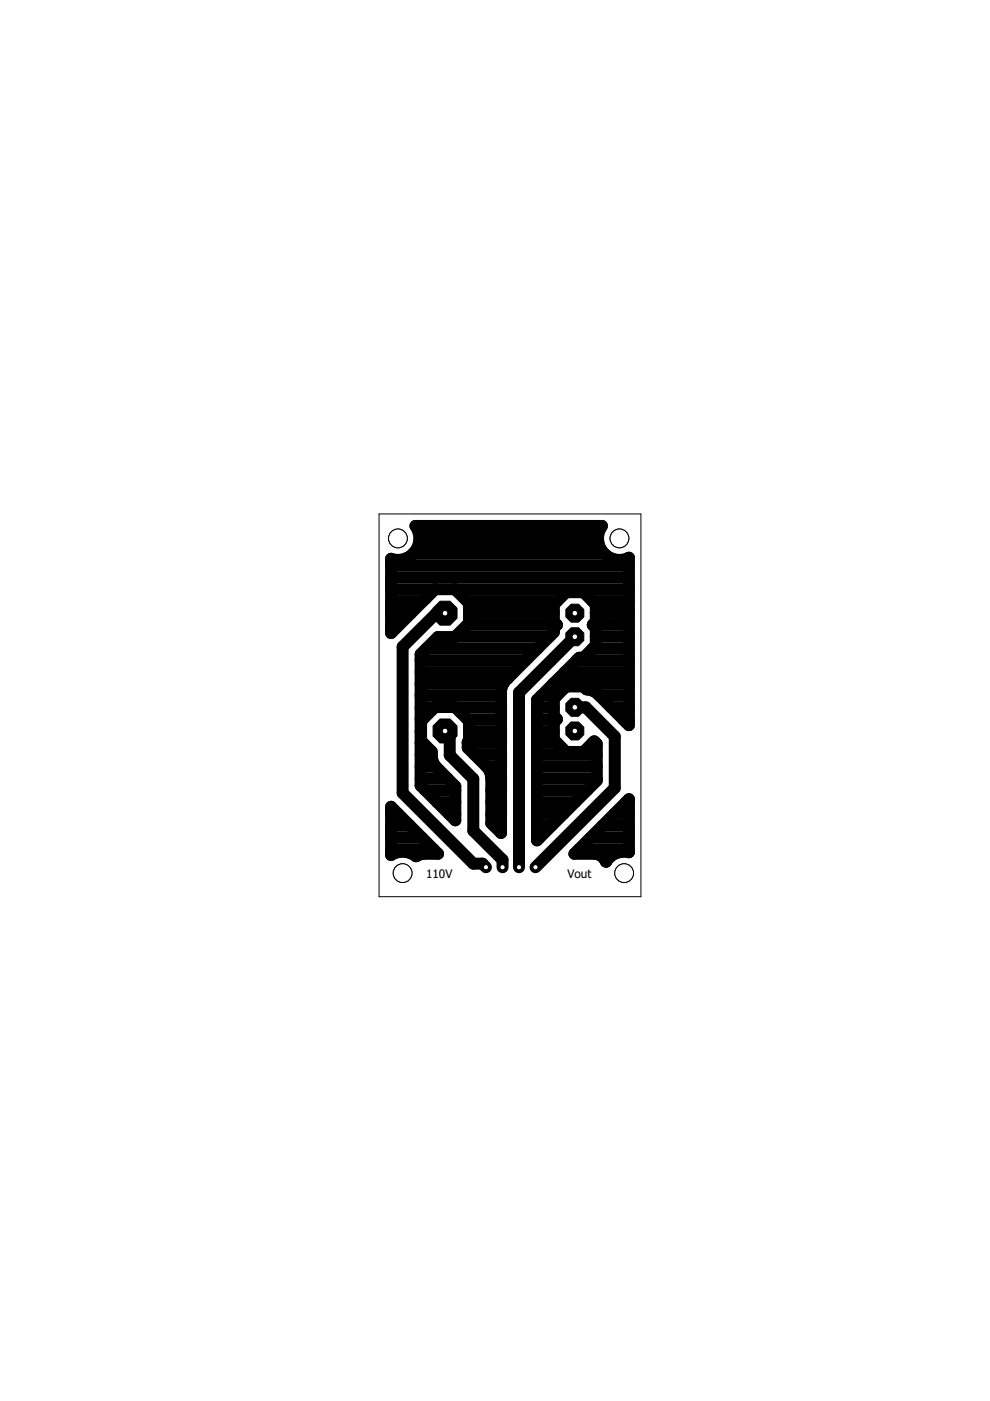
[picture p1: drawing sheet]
<svg xmlns="http://www.w3.org/2000/svg" width="210mm" height="297mm" viewBox="0 0 210 297" stroke-linecap="round" stroke-linejoin="round" font-family="sans-serif">
<defs><g id="words">
<g font-size="2.5">
<text x="90.4" y="186.1">110V</text>
<text x="120.3" y="186.1">Vout</text>
</g>
</g></defs>
<g fill="none" stroke="#000" stroke-width="2.5">
<path d="M82.9 119.9h50.4M87.5 117.4h40.7M88.6 112.4a4.6 4.6 0 0 1-.9 4.9 4.6 4.6 0 0 1-4.8 1.2v15.7l9.3-9.3M88.6 112.4l-.5-.9h39.5l-.5 .9M88.6 112.4h38.5M88.9 114.9h38M127.1 112.4a4.6 4.6 0 0 0 1.1 5.1 4.6 4.6 0 0 0 5.1 .7v35.6l-6.8-6.9-.9-.5-1.2-.2-.7-.7h-3.7l-2.6 2.6v3.7l.7 .7-.7 .6v3.7l2.6 2.6h3.7l2.3-2.2 .5 .5v7.8l-12.6 12.7v-29.8l8.9-9h.9l2.6-2.6v-3.6l-.6-.7 .6-.7v-3.6l-2.6-2.6h-3.7l-2.6 2.6v3.6l.7 .7-.7 .7v.8l-10.4 10.5-.5 .9-.3 .9v30.3l-2-2.1v-9.9l-.3-.9-.5-.9-4.2-4.2v-1.3l.2-.2v-4.2l-2.9-3h-4.3l-2.9 3v4.2l2.2 2.3a4 4 0 0 0 1.5 3.8l3.5 3.5v7.2l-7.3-7.3v-27.9l3.6-3.6h3.7l2.9-3v-4.2l-2.9-3M82.9 124.9h50.4M82.9 132.5h1.8M82.9 130h4.3M82.9 127.4h6.8M82.9 122.4h50.4"/>
<path d="M89.2 140h22.3M90.4 137.5h23.6M94.4 130h-1.9l-7.1 7.1v31l15 15h1.9l.7 .8M96.6 135h19.9M99 127.4h19.1M99.1 132.5h19M99.4 130h18M121.9 135l-11.9 11.8v37.1M122.3 140h11M125.6 127.4h7.7M125.7 137.5h7.6M125.7 132.5h7.6"/>
<path d="M126.3 135h7M126.3 130h7M89.2 157.5h.5M89.2 155h.1M89.2 152.5h.4M89.2 150h2.9M89.2 147.5h17M89.2 145h17.5M89.2 142.5h19.8M94.4 155l1 1v4.1l5 5v11l6.2 6.2v1.6M96.6 150h9.6M99.1 152.5h7.1"/>
<path d="M99.2 157.5h7M99.4 155h6.8M107.7 143.8h.1M113.9 157.5h4.3M113.9 155h3.5M113.9 152.5h4.1M113.9 150h3.5M114.7 147.5h3.4M117.3 145h16M119.8 142.5h13.5M121.9 150h2.3l6.1 6.1v11l-16.8 16.8M125.6 157.5h.7"/>
<path d="M127.1 147.5h6.2M129.6 150h3.7M132.1 152.5h1.2M82.9 171l10 10h-3.5l-1.2 .5a4.6 4.6 0 0 0-5.3-.2zM82.9 177.6h6.5M82.9 175.1h4M82.9 172.6h1.5M89.2 165.1h5.7M89.2 162.5h3.2M89.2 160h2.3M90.2 167.6h6.3M92.7 170.1h3.8"/>
<path d="M95.2 172.6h1.3M100.6 160h5.6M103.1 162.5h3.1M104.2 172.6h2M104.2 170.1h2M104.2 167.6h2M104.2 165.1h2M104.7 175.1h1.5M113.9 177.6h.5M113.9 175.1h3M113.9 172.6h5.6M113.9 170.1h8.1"/>
<path d="M113.9 167.6h10.6M113.9 165.1h12.6M113.9 162.5h12.6M113.9 160h12.6M125.2 177.6h8.1M127.7 175.1h5.6M130.2 172.6h3.1M132.7 170.1h.6M133.3 169.4v11.3a4.4 4.4 0 0 0-4.8 2 2.59 2.59 0 0 0-2.2-1.7h-4.5zM82.9 180.1h9M122.7 180.1h10.6M128.5 182.6h.1"/>
</g>
<circle cx="94.4" cy="130" r="2.75" fill="#000" stroke="#000" stroke-width=".21"/>
<circle cx="94.4" cy="130" r=".59" fill="#fff" stroke="#000" stroke-width=".21"/>
<circle cx="94.4" cy="155" r="2.75" fill="#000" stroke="#000" stroke-width=".21"/>
<circle cx="94.4" cy="155" r=".59" fill="#fff" stroke="#000" stroke-width=".21"/>
<circle cx="121.9" cy="155" r="2.06" fill="#000" stroke="#000" stroke-width=".21"/>
<circle cx="121.9" cy="155" r=".59" fill="#fff" stroke="#000" stroke-width=".21"/>
<circle cx="121.9" cy="150" r="2.06" fill="#000" stroke="#000" stroke-width=".21"/>
<circle cx="121.9" cy="150" r=".59" fill="#fff" stroke="#000" stroke-width=".21"/>
<circle cx="121.9" cy="135" r="2.06" fill="#000" stroke="#000" stroke-width=".21"/>
<circle cx="121.9" cy="135" r=".59" fill="#fff" stroke="#000" stroke-width=".21"/>
<circle cx="121.9" cy="130" r="2.06" fill="#000" stroke="#000" stroke-width=".21"/>
<circle cx="121.9" cy="130" r=".59" fill="#fff" stroke="#000" stroke-width=".21"/>
<circle cx="103" cy="183.9" r=".85" fill="#000" stroke="#000" stroke-width=".21"/>
<circle cx="103" cy="183.9" r=".55" fill="#fff" stroke="#000" stroke-width=".21"/>
<circle cx="106.6" cy="183.9" r=".85" fill="#000" stroke="#000" stroke-width=".21"/>
<circle cx="106.6" cy="183.9" r=".55" fill="#fff" stroke="#000" stroke-width=".21"/>
<circle cx="110" cy="183.9" r=".85" fill="#000" stroke="#000" stroke-width=".21"/>
<circle cx="110" cy="183.9" r=".55" fill="#fff" stroke="#000" stroke-width=".21"/>
<circle cx="113.5" cy="183.9" r=".85" fill="#000" stroke="#000" stroke-width=".21"/>
<circle cx="113.5" cy="183.9" r=".55" fill="#fff" stroke="#000" stroke-width=".21"/>
<g fill="none" stroke="#000" stroke-width=".21">
<path d="M80.4 109h55.5v81.1h-55.5z"/>
<circle cx="85.4" cy="185.1" r="1.99"/>
</g>
<circle cx="85.4" cy="185.1" r="1.99" fill="#fff" stroke="#000" stroke-width=".21"/>
<circle cx="132.3" cy="185.1" r="1.99" fill="none" stroke="#000" stroke-width=".21"/>
<circle cx="132.3" cy="185.1" r="1.99" fill="#fff" stroke="#000" stroke-width=".21"/>
<circle cx="84.4" cy="114.2" r="1.99" fill="none" stroke="#000" stroke-width=".21"/>
<circle cx="84.4" cy="114.2" r="1.99" fill="#fff" stroke="#000" stroke-width=".21"/>
<circle cx="131.3" cy="114.2" r="1.99" fill="none" stroke="#000" stroke-width=".21"/>
<circle cx="131.3" cy="114.2" r="1.99" fill="#fff" stroke="#000" stroke-width=".21"/>
<use href="#words"/>
</svg>
